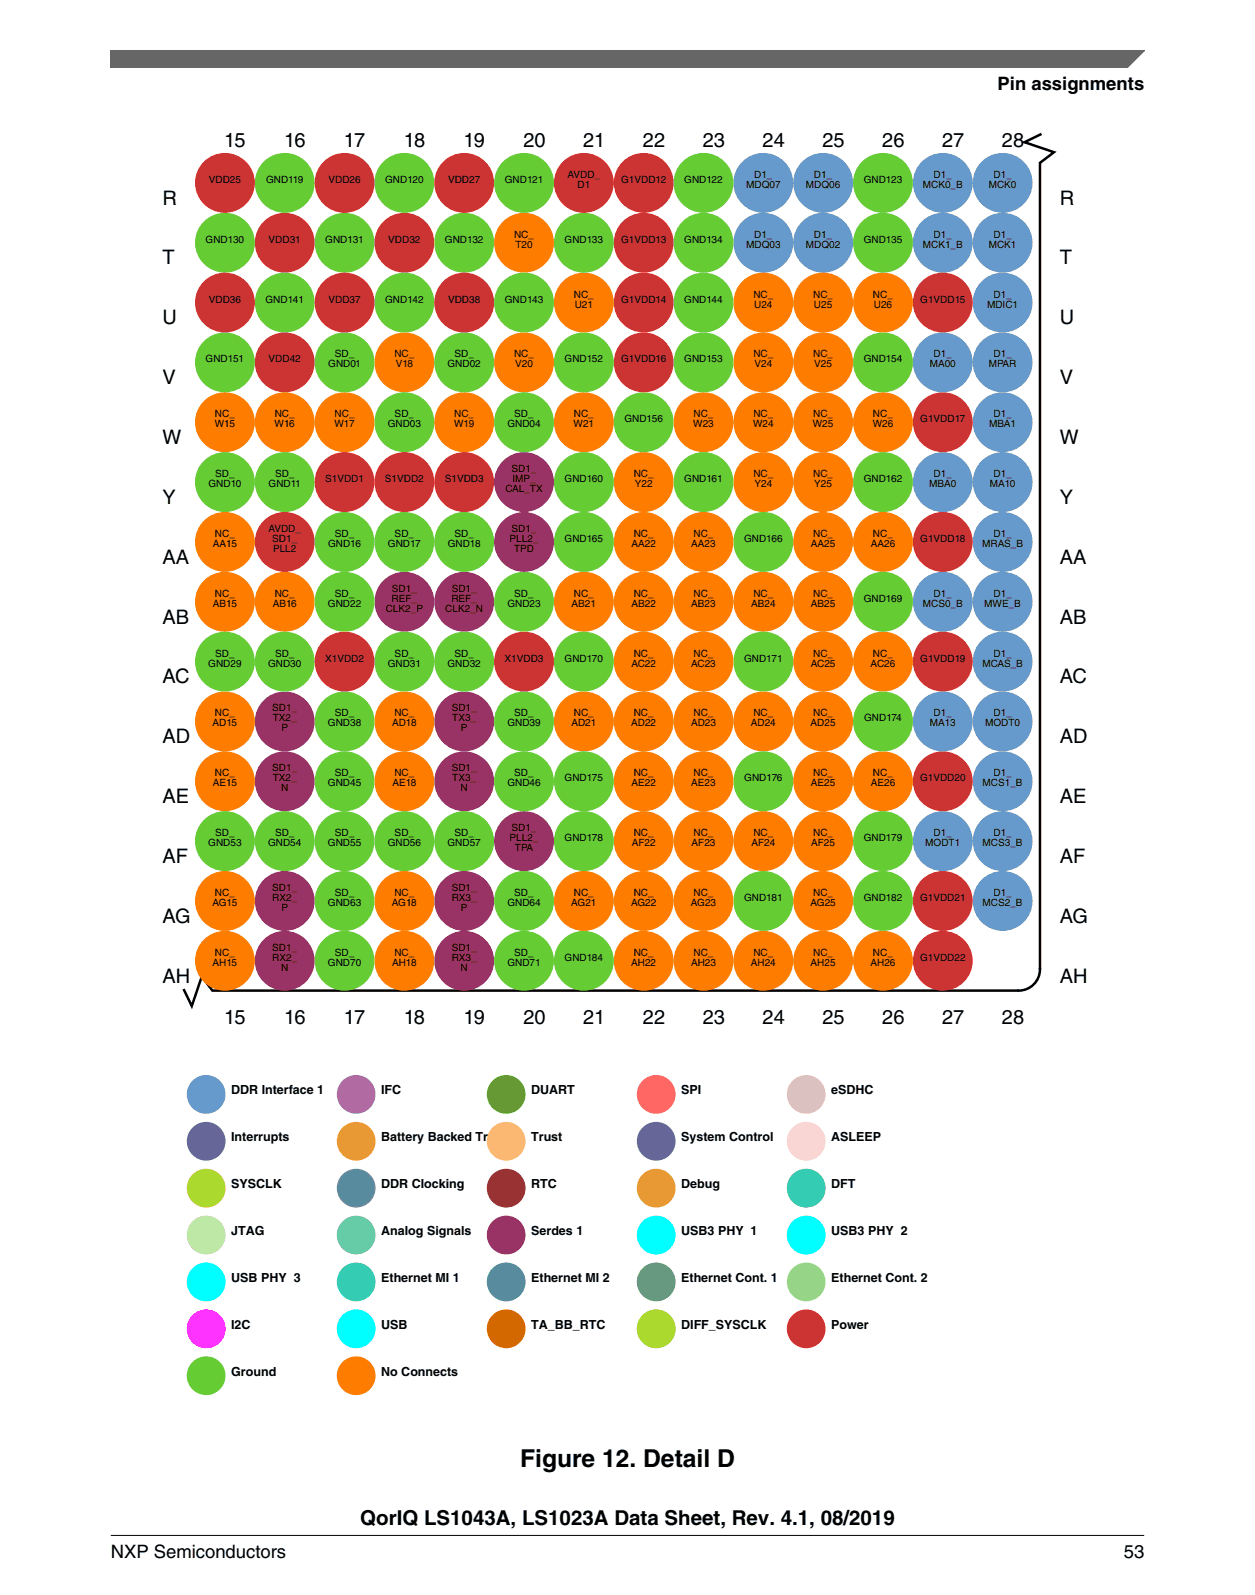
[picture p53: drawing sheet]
<svg xmlns="http://www.w3.org/2000/svg" width="216mm" height="274mm" viewBox="0 0 216 274" stroke-linecap="round" stroke-linejoin="round" font-family="sans-serif">
<defs><g id="words">
<text font-size="4.2" x="89.5" y="252.4">Figure 12. Detail D</text>
<text font-size="3.5" x="62" y="262.3">QorIQ LS1043A, LS1023A Data Sheet, Rev. 4.1, 08/2019</text>
<g font-size="3.4">
<text x="38.6" y="25.2">15</text>
<text x="48.9" y="25.2">16</text>
<text x="59.2" y="25.2">17</text>
<text x="69.4" y="25.2">18</text>
<text x="79.7" y="25.2">19</text>
<text x="90" y="25.2">20</text>
<text x="100.3" y="25.2">21</text>
<text x="110.6" y="25.2">22</text>
<text x="120.9" y="25.2">23</text>
<text x="131.2" y="25.2">24</text>
<text x="141.5" y="25.2">25</text>
<text x="151.8" y="25.2">26</text>
<text x="162.1" y="25.2">27</text>
<text x="172.4" y="25.2">28</text>
<text x="27.9" y="35.2">R</text>
<text x="182.3" y="35.2">R</text>
<text x="27.9" y="45.5">T</text>
<text x="182.3" y="45.5">T</text>
<text x="27.9" y="55.8">U</text>
<text x="182.3" y="55.8">U</text>
<text x="27.9" y="66.1">V</text>
<text x="182.3" y="66.1">V</text>
<text x="27.9" y="76.4">W</text>
<text x="182.3" y="76.4">W</text>
<text x="27.9" y="86.7">Y</text>
<text x="182.3" y="86.7">Y</text>
<text x="27.9" y="96.9">AA</text>
<text x="182.3" y="96.9">AA</text>
<text x="27.9" y="107.2">AB</text>
<text x="182.3" y="107.2">AB</text>
<text x="27.9" y="117.5">AC</text>
<text x="182.3" y="117.5">AC</text>
<text x="27.9" y="127.8">AD</text>
<text x="182.3" y="127.8">AD</text>
<text x="27.9" y="138.1">AE</text>
<text x="182.3" y="138.1">AE</text>
<text x="27.9" y="148.4">AF</text>
<text x="182.3" y="148.4">AF</text>
<text x="27.9" y="158.7">AG</text>
<text x="182.3" y="158.7">AG</text>
<text x="27.9" y="169">AH</text>
<text x="182.3" y="169">AH</text>
<text x="38.6" y="176.1">15</text>
<text x="48.9" y="176.1">16</text>
<text x="59.2" y="176.1">17</text>
<text x="69.4" y="176.1">18</text>
<text x="79.7" y="176.1">19</text>
<text x="90" y="176.1">20</text>
<text x="100.3" y="176.1">21</text>
<text x="110.6" y="176.1">22</text>
<text x="120.9" y="176.1">23</text>
<text x="131.2" y="176.1">24</text>
<text x="141.5" y="176.1">25</text>
<text x="151.8" y="176.1">26</text>
<text x="162.1" y="176.1">27</text>
<text x="172.4" y="176.1">28</text>
</g>
<g font-size="3.2">
<text x="171.6" y="15.5">Pin assignments</text>
<text x="19.1" y="268">NXP Semiconductors</text>
<text x="193.3" y="268">53</text>
</g>
<g font-size="2.2">
<text x="39.8" y="188.2">DDR Interface 1</text>
<text x="65.6" y="188.2">IFC</text>
<text x="91.4" y="188.2">DUART</text>
<text x="117.2" y="188.2">SPI</text>
<text x="143" y="188.2">eSDHC</text>
<text x="39.8" y="196.3">Interrupts</text>
<text x="65.6" y="196.3">Battery Backed Trust</text>
<text x="91.4" y="196.3">Trust</text>
<text x="117.2" y="196.3">System Control</text>
<text x="143" y="196.3">ASLEEP</text>
<text x="39.8" y="204.3">SYSCLK</text>
<text x="65.6" y="204.3">DDR Clocking</text>
<text x="91.4" y="204.3">RTC</text>
<text x="117.2" y="204.3">Debug</text>
<text x="143" y="204.3">DFT</text>
<text x="39.8" y="212.4">JTAG</text>
<text x="65.6" y="212.4">Analog Signals</text>
<text x="91.4" y="212.4">Serdes 1</text>
<text x="117.2" y="212.4">USB3 PHY 1</text>
<text x="143" y="212.4">USB3 PHY 2</text>
<text x="39.8" y="220.5">USB PHY 3</text>
<text x="65.6" y="220.5">Ethernet MI 1</text>
<text x="91.4" y="220.5">Ethernet MI 2</text>
<text x="117.2" y="220.5">Ethernet Cont. 1</text>
<text x="143" y="220.5">Ethernet Cont. 2</text>
<text x="39.8" y="228.5">I2C</text>
<text x="65.6" y="228.5">USB</text>
<text x="91.4" y="228.5">TA_BB_RTC</text>
<text x="117.2" y="228.5">DIFF_SYSCLK</text>
<text x="143" y="228.5">Power</text>
<text x="39.8" y="236.6">Ground</text>
<text x="65.6" y="236.6">No Connects</text>
</g>
<g font-size="1.7">
<text x="35.9" y="31.5">VDD25</text>
<text x="45.8" y="31.5">GND119</text>
<text x="56.5" y="31.5">VDD26</text>
<text x="66.3" y="31.5">GND120</text>
<text x="77.1" y="31.5">VDD27</text>
<text x="86.8" y="31.5">GND121</text>
<text x="97.6" y="30.6">AVDD_</text>
<text x="99.3" y="32.3">D1</text>
<text x="106.9" y="31.5">G1VDD12</text>
<text x="117.7" y="31.5">GND122</text>
<text x="128.4" y="32.3">MDQ07</text>
<text x="129.7" y="30.6">D1_</text>
<text x="138.6" y="32.3">MDQ06</text>
<text x="140" y="30.6">D1_</text>
<text x="148.6" y="31.5">GND123</text>
<text x="158.8" y="32.3">MCK0_B</text>
<text x="160.6" y="30.6">D1_</text>
<text x="170.1" y="32.3">MCK0</text>
<text x="170.9" y="30.6">D1_</text>
<text x="35.4" y="41.7">GND130</text>
<text x="46.2" y="41.7">VDD31</text>
<text x="56" y="41.7">GND131</text>
<text x="66.8" y="41.7">VDD32</text>
<text x="76.5" y="41.7">GND132</text>
<text x="88.4" y="40.9">NC_</text>
<text x="97.1" y="41.7">GND133</text>
<text x="106.9" y="41.7">G1VDD13</text>
<text x="117.7" y="41.7">GND134</text>
<text x="129.7" y="40.9">D1_</text>
<text x="140" y="40.9">D1_</text>
<text x="148.6" y="41.7">GND135</text>
<text x="160.6" y="40.9">D1_</text>
<text x="170.9" y="40.9">D1_</text>
<text x="88.7" y="42.6">T20</text>
<text x="128.4" y="42.6">MDQ03</text>
<text x="138.6" y="42.6">MDQ02</text>
<text x="158.8" y="42.6">MCK1_B</text>
<text x="170.1" y="42.6">MCK1</text>
<text x="35.9" y="52">VDD36</text>
<text x="45.7" y="52">GND141</text>
<text x="56.5" y="52">VDD37</text>
<text x="66.3" y="52">GND142</text>
<text x="77.1" y="52">VDD38</text>
<text x="86.8" y="52">GND143</text>
<text x="98.7" y="51.2">NC_</text>
<text x="98.9" y="52.9">U21</text>
<text x="106.9" y="52">G1VDD14</text>
<text x="117.7" y="52">GND144</text>
<text x="129.6" y="51.2">NC_</text>
<text x="129.7" y="52.9">U24</text>
<text x="139.9" y="51.2">NC_</text>
<text x="140" y="52.9">U25</text>
<text x="150.2" y="51.2">NC_</text>
<text x="150.3" y="52.9">U26</text>
<text x="158.3" y="52">G1VDD15</text>
<text x="169.8" y="52.9">MDIC1</text>
<text x="170.9" y="51.2">D1_</text>
<text x="35.4" y="62.3">GND151</text>
<text x="46.2" y="62.3">VDD42</text>
<text x="56.5" y="63.2">GND01</text>
<text x="57.6" y="61.5">SD_</text>
<text x="67.8" y="61.5">NC_</text>
<text x="68.1" y="63.2">V18</text>
<text x="77" y="63.2">GND02</text>
<text x="78.2" y="61.5">SD_</text>
<text x="88.4" y="61.5">NC_</text>
<text x="88.6" y="63.2">V20</text>
<text x="97.1" y="62.3">GND152</text>
<text x="106.9" y="62.3">G1VDD16</text>
<text x="117.7" y="62.3">GND153</text>
<text x="129.6" y="61.5">NC_</text>
<text x="129.8" y="63.2">V24</text>
<text x="139.9" y="61.5">NC_</text>
<text x="140.1" y="63.2">V25</text>
<text x="148.6" y="62.3">GND154</text>
<text x="159.9" y="63.2">MA00</text>
<text x="160.6" y="61.5">D1_</text>
<text x="170.1" y="63.2">MPAR</text>
<text x="170.9" y="61.5">D1_</text>
<text x="37" y="71.8">NC_</text>
<text x="47.3" y="71.8">NC_</text>
<text x="57.6" y="71.8">NC_</text>
<text x="67.9" y="71.8">SD_</text>
<text x="78.1" y="71.8">NC_</text>
<text x="88.5" y="71.8">SD_</text>
<text x="98.7" y="71.8">NC_</text>
<text x="119.3" y="71.8">NC_</text>
<text x="129.6" y="71.8">NC_</text>
<text x="139.9" y="71.8">NC_</text>
<text x="150.2" y="71.8">NC_</text>
<text x="170.9" y="71.8">D1_</text>
<text x="37" y="73.5">W15</text>
<text x="47.3" y="73.5">W16</text>
<text x="57.5" y="73.5">W17</text>
<text x="66.7" y="73.5">GND03</text>
<text x="78.1" y="73.5">W19</text>
<text x="87.3" y="73.5">GND04</text>
<text x="98.7" y="73.5">W21</text>
<text x="107.4" y="72.6">GND156</text>
<text x="119.3" y="73.5">W23</text>
<text x="129.6" y="73.5">W24</text>
<text x="139.8" y="73.5">W25</text>
<text x="150.1" y="73.5">W26</text>
<text x="158.3" y="72.6">G1VDD17</text>
<text x="170.2" y="73.5">MBA1</text>
<text x="35.9" y="83.8">GND10</text>
<text x="37" y="82.1">SD_</text>
<text x="46.2" y="83.8">GND11</text>
<text x="47.3" y="82.1">SD_</text>
<text x="55.9" y="82.9">S1VDD1</text>
<text x="66.2" y="82.9">S1VDD2</text>
<text x="76.5" y="82.9">S1VDD3</text>
<text x="88" y="81.2">SD1_</text>
<text x="88.1" y="82.9">IMP_</text>
<text x="97.1" y="82.9">GND160</text>
<text x="109" y="82.1">NC_</text>
<text x="109.2" y="83.8">Y22</text>
<text x="117.7" y="82.9">GND161</text>
<text x="129.6" y="82.1">NC_</text>
<text x="129.8" y="83.8">Y24</text>
<text x="139.9" y="82.1">NC_</text>
<text x="140.1" y="83.8">Y25</text>
<text x="148.6" y="82.9">GND162</text>
<text x="159.9" y="83.8">MBA0</text>
<text x="160.6" y="82.1">D1_</text>
<text x="170.3" y="83.8">MA10</text>
<text x="170.9" y="82.1">D1_</text>
<text x="86.9" y="84.6">CAL_TX</text>
<text x="36.6" y="94.1">AA15</text>
<text x="37" y="92.3">NC_</text>
<text x="46.2" y="91.5">AVDD_</text>
<text x="46.8" y="93.2">SD1_</text>
<text x="47" y="94.9">PLL2</text>
<text x="56.4" y="94.1">GND16</text>
<text x="57.6" y="92.3">SD_</text>
<text x="66.7" y="94.1">GND17</text>
<text x="67.9" y="92.3">SD_</text>
<text x="77" y="94.1">GND18</text>
<text x="78.2" y="92.3">SD_</text>
<text x="87.7" y="93.2">PLL2_</text>
<text x="88" y="91.5">SD1_</text>
<text x="88.4" y="94.9">TPD</text>
<text x="97.1" y="93.2">GND165</text>
<text x="108.6" y="94.1">AA22</text>
<text x="109" y="92.3">NC_</text>
<text x="118.9" y="94.1">AA23</text>
<text x="119.3" y="92.3">NC_</text>
<text x="128" y="93.2">GND166</text>
<text x="139.5" y="94.1">AA25</text>
<text x="139.9" y="92.3">NC_</text>
<text x="149.8" y="94.1">AA26</text>
<text x="150.2" y="92.3">NC_</text>
<text x="158.3" y="93.2">G1VDD18</text>
<text x="169" y="94.1">MRAS_B</text>
<text x="170.9" y="92.3">D1_</text>
<text x="67.4" y="101.8">SD1_</text>
<text x="77.7" y="101.8">SD1_</text>
<text x="36.6" y="104.4">AB15</text>
<text x="37" y="102.6">NC_</text>
<text x="46.9" y="104.4">AB16</text>
<text x="47.3" y="102.6">NC_</text>
<text x="56.4" y="104.4">GND22</text>
<text x="57.6" y="102.6">SD_</text>
<text x="66.4" y="105.2">CLK2_P</text>
<text x="67.4" y="103.5">REF_</text>
<text x="76.6" y="105.2">CLK2_N</text>
<text x="77.7" y="103.5">REF_</text>
<text x="87.3" y="104.4">GND23</text>
<text x="88.5" y="102.6">SD_</text>
<text x="98.3" y="104.4">AB21</text>
<text x="98.7" y="102.6">NC_</text>
<text x="108.6" y="104.4">AB22</text>
<text x="109" y="102.6">NC_</text>
<text x="118.9" y="104.4">AB23</text>
<text x="119.3" y="102.6">NC_</text>
<text x="129.2" y="104.4">AB24</text>
<text x="129.6" y="102.6">NC_</text>
<text x="139.5" y="104.4">AB25</text>
<text x="139.9" y="102.6">NC_</text>
<text x="148.6" y="103.5">GND169</text>
<text x="158.8" y="104.4">MCS0_B</text>
<text x="160.6" y="102.6">D1_</text>
<text x="169.3" y="104.4">MWE_B</text>
<text x="170.9" y="102.6">D1_</text>
<text x="37" y="112.9">SD_</text>
<text x="47.3" y="112.9">SD_</text>
<text x="55.9" y="113.8">X1VDD2</text>
<text x="67.9" y="112.9">SD_</text>
<text x="78.2" y="112.9">SD_</text>
<text x="86.8" y="113.8">X1VDD3</text>
<text x="97.1" y="113.8">GND170</text>
<text x="109" y="112.9">NC_</text>
<text x="119.3" y="112.9">NC_</text>
<text x="128" y="113.8">GND171</text>
<text x="139.9" y="112.9">NC_</text>
<text x="150.2" y="112.9">NC_</text>
<text x="158.3" y="113.8">G1VDD19</text>
<text x="170.9" y="112.9">D1_</text>
<text x="35.8" y="114.6">GND29</text>
<text x="46.1" y="114.6">GND30</text>
<text x="66.7" y="114.6">GND31</text>
<text x="77" y="114.6">GND32</text>
<text x="108.6" y="114.6">AC22</text>
<text x="118.9" y="114.6">AC23</text>
<text x="139.5" y="114.6">AC25</text>
<text x="149.8" y="114.6">AC26</text>
<text x="169" y="114.6">MCAS_B</text>
<text x="36.6" y="124.9">AD15</text>
<text x="37" y="123.2">NC_</text>
<text x="46.8" y="122.4">SD1_</text>
<text x="46.9" y="124.1">TX2_</text>
<text x="48.4" y="125.8">P</text>
<text x="56.4" y="124.9">GND38</text>
<text x="57.6" y="123.2">SD_</text>
<text x="67.5" y="124.9">AD18</text>
<text x="67.8" y="123.2">NC_</text>
<text x="77.7" y="122.4">SD1_</text>
<text x="77.8" y="124.1">TX3_</text>
<text x="79.3" y="125.8">P</text>
<text x="87.3" y="124.9">GND39</text>
<text x="88.5" y="123.2">SD_</text>
<text x="98.3" y="124.9">AD21</text>
<text x="98.7" y="123.2">NC_</text>
<text x="108.6" y="124.9">AD22</text>
<text x="109" y="123.2">NC_</text>
<text x="118.9" y="124.9">AD23</text>
<text x="119.3" y="123.2">NC_</text>
<text x="129.2" y="124.9">AD24</text>
<text x="129.6" y="123.2">NC_</text>
<text x="139.5" y="124.9">AD25</text>
<text x="139.9" y="123.2">NC_</text>
<text x="148.7" y="124.1">GND174</text>
<text x="160" y="124.9">MA13</text>
<text x="160.6" y="123.2">D1_</text>
<text x="169.5" y="124.9">MODT0</text>
<text x="170.9" y="123.2">D1_</text>
<text x="36.6" y="135.2">AE15</text>
<text x="37" y="133.5">NC_</text>
<text x="46.8" y="132.7">SD1_</text>
<text x="46.9" y="134.4">TX2_</text>
<text x="48.4" y="136.1">N</text>
<text x="56.4" y="135.2">GND45</text>
<text x="57.6" y="133.5">SD_</text>
<text x="67.5" y="135.2">AE18</text>
<text x="67.8" y="133.5">NC_</text>
<text x="77.7" y="132.7">SD1_</text>
<text x="77.8" y="134.4">TX3_</text>
<text x="79.2" y="136.1">N</text>
<text x="87.3" y="135.2">GND46</text>
<text x="88.5" y="133.5">SD_</text>
<text x="97.1" y="134.4">GND175</text>
<text x="108.6" y="135.2">AE22</text>
<text x="109" y="133.5">NC_</text>
<text x="118.9" y="135.2">AE23</text>
<text x="119.3" y="133.5">NC_</text>
<text x="128" y="134.4">GND176</text>
<text x="139.5" y="135.2">AE25</text>
<text x="139.9" y="133.5">NC_</text>
<text x="149.8" y="135.2">AE26</text>
<text x="150.2" y="133.5">NC_</text>
<text x="158.3" y="134.4">G1VDD20</text>
<text x="169" y="135.2">MCS1_B</text>
<text x="170.9" y="133.5">D1_</text>
<text x="37" y="143.8">SD_</text>
<text x="47.3" y="143.8">SD_</text>
<text x="57.6" y="143.8">SD_</text>
<text x="67.9" y="143.8">SD_</text>
<text x="78.2" y="143.8">SD_</text>
<text x="88" y="142.9">SD1_</text>
<text x="109" y="143.8">NC_</text>
<text x="119.3" y="143.8">NC_</text>
<text x="129.6" y="143.8">NC_</text>
<text x="139.9" y="143.8">NC_</text>
<text x="160.6" y="143.8">D1_</text>
<text x="170.9" y="143.8">D1_</text>
<text x="35.8" y="145.5">GND53</text>
<text x="46.1" y="145.5">GND54</text>
<text x="56.4" y="145.5">GND55</text>
<text x="66.7" y="145.5">GND56</text>
<text x="77" y="145.5">GND57</text>
<text x="87.7" y="144.7">PLL2_</text>
<text x="88.6" y="146.4">TPA</text>
<text x="97.1" y="144.7">GND178</text>
<text x="108.7" y="145.5">AF22</text>
<text x="119" y="145.5">AF23</text>
<text x="129.3" y="145.5">AF24</text>
<text x="139.6" y="145.5">AF25</text>
<text x="148.6" y="144.7">GND179</text>
<text x="159.2" y="145.5">MODT1</text>
<text x="169" y="145.5">MCS3_B</text>
<text x="36.6" y="155.8">AG15</text>
<text x="37" y="154.1">NC_</text>
<text x="46.8" y="153.2">SD1_</text>
<text x="46.8" y="155">RX2_</text>
<text x="56.4" y="155.8">GND63</text>
<text x="57.6" y="154.1">SD_</text>
<text x="67.4" y="155.8">AG18</text>
<text x="67.8" y="154.1">NC_</text>
<text x="77.7" y="153.2">SD1_</text>
<text x="77.7" y="155">RX3_</text>
<text x="87.3" y="155.8">GND64</text>
<text x="88.5" y="154.1">SD_</text>
<text x="98.3" y="155.8">AG21</text>
<text x="98.7" y="154.1">NC_</text>
<text x="108.6" y="155.8">AG22</text>
<text x="109" y="154.1">NC_</text>
<text x="118.9" y="155.8">AG23</text>
<text x="119.3" y="154.1">NC_</text>
<text x="128" y="155">GND181</text>
<text x="139.4" y="155.8">AG25</text>
<text x="139.9" y="154.1">NC_</text>
<text x="148.6" y="155">GND182</text>
<text x="158.3" y="155">G1VDD21</text>
<text x="169" y="155.8">MCS2_B</text>
<text x="170.9" y="154.1">D1_</text>
<text x="48.4" y="156.7">P</text>
<text x="79.3" y="156.7">P</text>
<text x="36.6" y="166.1">AH15</text>
<text x="37" y="164.4">NC_</text>
<text x="46.8" y="163.5">SD1_</text>
<text x="46.8" y="165.2">RX2_</text>
<text x="48.4" y="167">N</text>
<text x="56.4" y="166.1">GND70</text>
<text x="57.6" y="164.4">SD_</text>
<text x="67.5" y="166.1">AH18</text>
<text x="67.8" y="164.4">NC_</text>
<text x="77.7" y="163.5">SD1_</text>
<text x="77.7" y="165.2">RX3_</text>
<text x="79.2" y="167">N</text>
<text x="87.3" y="166.1">GND71</text>
<text x="88.5" y="164.4">SD_</text>
<text x="97.1" y="165.2">GND184</text>
<text x="108.6" y="166.1">AH22</text>
<text x="109" y="164.4">NC_</text>
<text x="118.9" y="166.1">AH23</text>
<text x="119.3" y="164.4">NC_</text>
<text x="129.2" y="166.1">AH24</text>
<text x="129.6" y="164.4">NC_</text>
<text x="139.5" y="166.1">AH25</text>
<text x="139.9" y="164.4">NC_</text>
<text x="149.8" y="166.1">AH26</text>
<text x="150.2" y="164.4">NC_</text>
<text x="158.3" y="165.2">G1VDD22</text>
</g>
</g></defs>
<path d="M179.2 23l-2.9 1.5 5 1.7-2.4 1.8v138.7a3.7 3.7 0 0 1-3.6 3.7h-138.8l-1.8-2.4-1.7 5-1.4-2.9" fill="none" stroke="#000" stroke-width=".43"/>
<circle cx="141.6" cy="41.7" r="5" fill="#69c"/>
<circle cx="141.6" cy="41.7" r="5" fill="none" stroke="#69c" stroke-width=".22"/>
<circle cx="131.3" cy="41.7" r="5" fill="#69c"/>
<circle cx="131.3" cy="41.7" r="5" fill="none" stroke="#69c" stroke-width=".22"/>
<circle cx="141.6" cy="31.5" r="5" fill="#69c"/>
<circle cx="141.6" cy="31.5" r="5" fill="none" stroke="#69c" stroke-width=".22"/>
<circle cx="131.3" cy="31.5" r="5" fill="#69c"/>
<circle cx="131.3" cy="31.5" r="5" fill="none" stroke="#69c" stroke-width=".22"/>
<circle cx="172.5" cy="62.3" r="5" fill="#69c"/>
<circle cx="172.5" cy="62.3" r="5" fill="none" stroke="#69c" stroke-width=".22"/>
<circle cx="162.2" cy="82.9" r="5" fill="#69c"/>
<circle cx="162.2" cy="82.9" r="5" fill="none" stroke="#69c" stroke-width=".22"/>
<circle cx="172.5" cy="72.6" r="5" fill="#69c"/>
<circle cx="172.5" cy="72.6" r="5" fill="none" stroke="#69c" stroke-width=".22"/>
<circle cx="162.2" cy="62.3" r="5" fill="#69c"/>
<circle cx="162.2" cy="62.3" r="5" fill="none" stroke="#69c" stroke-width=".22"/>
<circle cx="172.5" cy="82.9" r="5" fill="#69c"/>
<circle cx="172.5" cy="82.9" r="5" fill="none" stroke="#69c" stroke-width=".22"/>
<circle cx="162.2" cy="124.1" r="5" fill="#69c"/>
<circle cx="162.2" cy="124.1" r="5" fill="none" stroke="#69c" stroke-width=".22"/>
<circle cx="172.5" cy="103.5" r="5" fill="#69c"/>
<circle cx="172.5" cy="103.5" r="5" fill="none" stroke="#69c" stroke-width=".22"/>
<circle cx="172.5" cy="93.2" r="5" fill="#69c"/>
<circle cx="172.5" cy="93.2" r="5" fill="none" stroke="#69c" stroke-width=".22"/>
<circle cx="172.5" cy="113.8" r="5" fill="#69c"/>
<circle cx="172.5" cy="113.8" r="5" fill="none" stroke="#69c" stroke-width=".22"/>
<circle cx="162.2" cy="103.5" r="5" fill="#69c"/>
<circle cx="162.2" cy="103.5" r="5" fill="none" stroke="#69c" stroke-width=".22"/>
<circle cx="172.5" cy="134.4" r="5" fill="#69c"/>
<circle cx="172.5" cy="134.4" r="5" fill="none" stroke="#69c" stroke-width=".22"/>
<circle cx="172.5" cy="155" r="5" fill="#69c"/>
<circle cx="172.5" cy="155" r="5" fill="none" stroke="#69c" stroke-width=".22"/>
<circle cx="172.5" cy="144.7" r="5" fill="#69c"/>
<circle cx="172.5" cy="144.7" r="5" fill="none" stroke="#69c" stroke-width=".22"/>
<circle cx="172.5" cy="31.5" r="5" fill="#69c"/>
<circle cx="172.5" cy="31.5" r="5" fill="none" stroke="#69c" stroke-width=".22"/>
<circle cx="172.5" cy="41.7" r="5" fill="#69c"/>
<circle cx="172.5" cy="41.7" r="5" fill="none" stroke="#69c" stroke-width=".22"/>
<circle cx="162.2" cy="31.5" r="5" fill="#69c"/>
<circle cx="162.2" cy="31.5" r="5" fill="none" stroke="#69c" stroke-width=".22"/>
<circle cx="162.2" cy="41.7" r="5" fill="#69c"/>
<circle cx="162.2" cy="41.7" r="5" fill="none" stroke="#69c" stroke-width=".22"/>
<circle cx="172.5" cy="124.1" r="5" fill="#69c"/>
<circle cx="172.5" cy="124.1" r="5" fill="none" stroke="#69c" stroke-width=".22"/>
<circle cx="162.2" cy="144.7" r="5" fill="#69c"/>
<circle cx="162.2" cy="144.7" r="5" fill="none" stroke="#69c" stroke-width=".22"/>
<circle cx="172.5" cy="52" r="5" fill="#69c"/>
<circle cx="172.5" cy="52" r="5" fill="none" stroke="#69c" stroke-width=".22"/>
<circle cx="79.9" cy="124.1" r="5" fill="#936"/>
<circle cx="79.9" cy="124.1" r="5" fill="none" stroke="#936" stroke-width=".22"/>
<circle cx="49" cy="124.1" r="5" fill="#936"/>
<circle cx="49" cy="124.1" r="5" fill="none" stroke="#936" stroke-width=".22"/>
<circle cx="79.9" cy="134.4" r="5" fill="#936"/>
<circle cx="79.9" cy="134.4" r="5" fill="none" stroke="#936" stroke-width=".22"/>
<circle cx="49" cy="134.4" r="5" fill="#936"/>
<circle cx="49" cy="134.4" r="5" fill="none" stroke="#936" stroke-width=".22"/>
<circle cx="79.9" cy="155" r="5" fill="#936"/>
<circle cx="79.9" cy="155" r="5" fill="none" stroke="#936" stroke-width=".22"/>
<circle cx="49" cy="155" r="5" fill="#936"/>
<circle cx="49" cy="155" r="5" fill="none" stroke="#936" stroke-width=".22"/>
<circle cx="79.9" cy="165.2" r="5" fill="#936"/>
<circle cx="79.9" cy="165.2" r="5" fill="none" stroke="#936" stroke-width=".22"/>
<circle cx="49" cy="165.2" r="5" fill="#936"/>
<circle cx="49" cy="165.2" r="5" fill="none" stroke="#936" stroke-width=".22"/>
<circle cx="69.6" cy="103.5" r="5" fill="#936"/>
<circle cx="69.6" cy="103.5" r="5" fill="none" stroke="#936" stroke-width=".22"/>
<circle cx="79.9" cy="103.5" r="5" fill="#936"/>
<circle cx="79.9" cy="103.5" r="5" fill="none" stroke="#936" stroke-width=".22"/>
<circle cx="90.2" cy="82.9" r="5" fill="#936"/>
<circle cx="90.2" cy="82.9" r="5" fill="none" stroke="#936" stroke-width=".22"/>
<circle cx="90.2" cy="144.7" r="5" fill="#936"/>
<circle cx="90.2" cy="144.7" r="5" fill="none" stroke="#936" stroke-width=".22"/>
<circle cx="90.2" cy="93.2" r="5" fill="#936"/>
<circle cx="90.2" cy="93.2" r="5" fill="none" stroke="#936" stroke-width=".22"/>
<circle cx="38.7" cy="93.2" r="5" fill="#fe7d00"/>
<circle cx="38.7" cy="93.2" r="5" fill="none" stroke="#fe7d00" stroke-width=".22"/>
<circle cx="110.7" cy="93.2" r="5" fill="#fe7d00"/>
<circle cx="110.7" cy="93.2" r="5" fill="none" stroke="#fe7d00" stroke-width=".22"/>
<circle cx="121" cy="93.2" r="5" fill="#fe7d00"/>
<circle cx="121" cy="93.2" r="5" fill="none" stroke="#fe7d00" stroke-width=".22"/>
<circle cx="141.6" cy="93.2" r="5" fill="#fe7d00"/>
<circle cx="141.6" cy="93.2" r="5" fill="none" stroke="#fe7d00" stroke-width=".22"/>
<circle cx="151.9" cy="93.2" r="5" fill="#fe7d00"/>
<circle cx="151.9" cy="93.2" r="5" fill="none" stroke="#fe7d00" stroke-width=".22"/>
<circle cx="38.7" cy="103.5" r="5" fill="#fe7d00"/>
<circle cx="38.7" cy="103.5" r="5" fill="none" stroke="#fe7d00" stroke-width=".22"/>
<circle cx="49" cy="103.5" r="5" fill="#fe7d00"/>
<circle cx="49" cy="103.5" r="5" fill="none" stroke="#fe7d00" stroke-width=".22"/>
<circle cx="100.4" cy="103.5" r="5" fill="#fe7d00"/>
<circle cx="100.4" cy="103.5" r="5" fill="none" stroke="#fe7d00" stroke-width=".22"/>
<circle cx="110.7" cy="103.5" r="5" fill="#fe7d00"/>
<circle cx="110.7" cy="103.5" r="5" fill="none" stroke="#fe7d00" stroke-width=".22"/>
<circle cx="121" cy="103.5" r="5" fill="#fe7d00"/>
<circle cx="121" cy="103.5" r="5" fill="none" stroke="#fe7d00" stroke-width=".22"/>
<circle cx="131.3" cy="103.5" r="5" fill="#fe7d00"/>
<circle cx="131.3" cy="103.5" r="5" fill="none" stroke="#fe7d00" stroke-width=".22"/>
<circle cx="141.6" cy="103.5" r="5" fill="#fe7d00"/>
<circle cx="141.6" cy="103.5" r="5" fill="none" stroke="#fe7d00" stroke-width=".22"/>
<circle cx="110.7" cy="113.8" r="5" fill="#fe7d00"/>
<circle cx="110.7" cy="113.8" r="5" fill="none" stroke="#fe7d00" stroke-width=".22"/>
<circle cx="121" cy="113.8" r="5" fill="#fe7d00"/>
<circle cx="121" cy="113.8" r="5" fill="none" stroke="#fe7d00" stroke-width=".22"/>
<circle cx="141.6" cy="113.8" r="5" fill="#fe7d00"/>
<circle cx="141.6" cy="113.8" r="5" fill="none" stroke="#fe7d00" stroke-width=".22"/>
<circle cx="151.9" cy="113.8" r="5" fill="#fe7d00"/>
<circle cx="151.9" cy="113.8" r="5" fill="none" stroke="#fe7d00" stroke-width=".22"/>
<circle cx="38.7" cy="124.1" r="5" fill="#fe7d00"/>
<circle cx="38.7" cy="124.1" r="5" fill="none" stroke="#fe7d00" stroke-width=".22"/>
<circle cx="69.6" cy="124.1" r="5" fill="#fe7d00"/>
<circle cx="69.6" cy="124.1" r="5" fill="none" stroke="#fe7d00" stroke-width=".22"/>
<circle cx="100.4" cy="124.1" r="5" fill="#fe7d00"/>
<circle cx="100.4" cy="124.1" r="5" fill="none" stroke="#fe7d00" stroke-width=".22"/>
<circle cx="110.7" cy="124.1" r="5" fill="#fe7d00"/>
<circle cx="110.7" cy="124.1" r="5" fill="none" stroke="#fe7d00" stroke-width=".22"/>
<circle cx="121" cy="124.1" r="5" fill="#fe7d00"/>
<circle cx="121" cy="124.1" r="5" fill="none" stroke="#fe7d00" stroke-width=".22"/>
<circle cx="131.3" cy="124.1" r="5" fill="#fe7d00"/>
<circle cx="131.3" cy="124.1" r="5" fill="none" stroke="#fe7d00" stroke-width=".22"/>
<circle cx="141.6" cy="124.1" r="5" fill="#fe7d00"/>
<circle cx="141.6" cy="124.1" r="5" fill="none" stroke="#fe7d00" stroke-width=".22"/>
<circle cx="38.7" cy="134.4" r="5" fill="#fe7d00"/>
<circle cx="38.7" cy="134.4" r="5" fill="none" stroke="#fe7d00" stroke-width=".22"/>
<circle cx="69.6" cy="134.4" r="5" fill="#fe7d00"/>
<circle cx="69.6" cy="134.4" r="5" fill="none" stroke="#fe7d00" stroke-width=".22"/>
<circle cx="110.7" cy="134.4" r="5" fill="#fe7d00"/>
<circle cx="110.7" cy="134.4" r="5" fill="none" stroke="#fe7d00" stroke-width=".22"/>
<circle cx="121" cy="134.4" r="5" fill="#fe7d00"/>
<circle cx="121" cy="134.4" r="5" fill="none" stroke="#fe7d00" stroke-width=".22"/>
<circle cx="141.6" cy="134.4" r="5" fill="#fe7d00"/>
<circle cx="141.6" cy="134.4" r="5" fill="none" stroke="#fe7d00" stroke-width=".22"/>
<circle cx="151.9" cy="134.4" r="5" fill="#fe7d00"/>
<circle cx="151.9" cy="134.4" r="5" fill="none" stroke="#fe7d00" stroke-width=".22"/>
<circle cx="110.7" cy="144.7" r="5" fill="#fe7d00"/>
<circle cx="110.7" cy="144.7" r="5" fill="none" stroke="#fe7d00" stroke-width=".22"/>
<circle cx="121" cy="144.7" r="5" fill="#fe7d00"/>
<circle cx="121" cy="144.7" r="5" fill="none" stroke="#fe7d00" stroke-width=".22"/>
<circle cx="131.3" cy="144.7" r="5" fill="#fe7d00"/>
<circle cx="131.3" cy="144.7" r="5" fill="none" stroke="#fe7d00" stroke-width=".22"/>
<circle cx="141.6" cy="144.7" r="5" fill="#fe7d00"/>
<circle cx="141.6" cy="144.7" r="5" fill="none" stroke="#fe7d00" stroke-width=".22"/>
<circle cx="38.7" cy="155" r="5" fill="#fe7d00"/>
<circle cx="38.7" cy="155" r="5" fill="none" stroke="#fe7d00" stroke-width=".22"/>
<circle cx="69.6" cy="155" r="5" fill="#fe7d00"/>
<circle cx="69.6" cy="155" r="5" fill="none" stroke="#fe7d00" stroke-width=".22"/>
<circle cx="100.4" cy="155" r="5" fill="#fe7d00"/>
<circle cx="100.4" cy="155" r="5" fill="none" stroke="#fe7d00" stroke-width=".22"/>
<circle cx="110.7" cy="155" r="5" fill="#fe7d00"/>
<circle cx="110.7" cy="155" r="5" fill="none" stroke="#fe7d00" stroke-width=".22"/>
<circle cx="121" cy="155" r="5" fill="#fe7d00"/>
<circle cx="121" cy="155" r="5" fill="none" stroke="#fe7d00" stroke-width=".22"/>
<circle cx="141.6" cy="155" r="5" fill="#fe7d00"/>
<circle cx="141.6" cy="155" r="5" fill="none" stroke="#fe7d00" stroke-width=".22"/>
<circle cx="38.7" cy="165.2" r="5" fill="#fe7d00"/>
<circle cx="38.7" cy="165.2" r="5" fill="none" stroke="#fe7d00" stroke-width=".22"/>
<circle cx="69.6" cy="165.2" r="5" fill="#fe7d00"/>
<circle cx="69.6" cy="165.2" r="5" fill="none" stroke="#fe7d00" stroke-width=".22"/>
<circle cx="110.7" cy="165.2" r="5" fill="#fe7d00"/>
<circle cx="110.7" cy="165.2" r="5" fill="none" stroke="#fe7d00" stroke-width=".22"/>
<circle cx="121" cy="165.2" r="5" fill="#fe7d00"/>
<circle cx="121" cy="165.2" r="5" fill="none" stroke="#fe7d00" stroke-width=".22"/>
<circle cx="131.3" cy="165.2" r="5" fill="#fe7d00"/>
<circle cx="131.3" cy="165.2" r="5" fill="none" stroke="#fe7d00" stroke-width=".22"/>
<circle cx="141.6" cy="165.2" r="5" fill="#fe7d00"/>
<circle cx="141.6" cy="165.2" r="5" fill="none" stroke="#fe7d00" stroke-width=".22"/>
<circle cx="151.9" cy="165.2" r="5" fill="#fe7d00"/>
<circle cx="151.9" cy="165.2" r="5" fill="none" stroke="#fe7d00" stroke-width=".22"/>
<circle cx="90.2" cy="41.7" r="5" fill="#fe7d00"/>
<circle cx="90.2" cy="41.7" r="5" fill="none" stroke="#fe7d00" stroke-width=".22"/>
<circle cx="100.4" cy="52" r="5" fill="#fe7d00"/>
<circle cx="100.4" cy="52" r="5" fill="none" stroke="#fe7d00" stroke-width=".22"/>
<circle cx="131.3" cy="52" r="5" fill="#fe7d00"/>
<circle cx="131.3" cy="52" r="5" fill="none" stroke="#fe7d00" stroke-width=".22"/>
<circle cx="141.6" cy="52" r="5" fill="#fe7d00"/>
<circle cx="141.6" cy="52" r="5" fill="none" stroke="#fe7d00" stroke-width=".22"/>
<circle cx="151.9" cy="52" r="5" fill="#fe7d00"/>
<circle cx="151.9" cy="52" r="5" fill="none" stroke="#fe7d00" stroke-width=".22"/>
<circle cx="69.6" cy="62.3" r="5" fill="#fe7d00"/>
<circle cx="69.6" cy="62.3" r="5" fill="none" stroke="#fe7d00" stroke-width=".22"/>
<circle cx="90.2" cy="62.3" r="5" fill="#fe7d00"/>
<circle cx="90.2" cy="62.3" r="5" fill="none" stroke="#fe7d00" stroke-width=".22"/>
<circle cx="131.3" cy="62.3" r="5" fill="#fe7d00"/>
<circle cx="131.3" cy="62.3" r="5" fill="none" stroke="#fe7d00" stroke-width=".22"/>
<circle cx="141.6" cy="62.3" r="5" fill="#fe7d00"/>
<circle cx="141.6" cy="62.3" r="5" fill="none" stroke="#fe7d00" stroke-width=".22"/>
<circle cx="38.7" cy="72.6" r="5" fill="#fe7d00"/>
<circle cx="38.7" cy="72.6" r="5" fill="none" stroke="#fe7d00" stroke-width=".22"/>
<circle cx="49" cy="72.6" r="5" fill="#fe7d00"/>
<circle cx="49" cy="72.6" r="5" fill="none" stroke="#fe7d00" stroke-width=".22"/>
<circle cx="59.3" cy="72.6" r="5" fill="#fe7d00"/>
<circle cx="59.3" cy="72.6" r="5" fill="none" stroke="#fe7d00" stroke-width=".22"/>
<circle cx="79.9" cy="72.6" r="5" fill="#fe7d00"/>
<circle cx="79.9" cy="72.6" r="5" fill="none" stroke="#fe7d00" stroke-width=".22"/>
<circle cx="100.4" cy="72.6" r="5" fill="#fe7d00"/>
<circle cx="100.4" cy="72.6" r="5" fill="none" stroke="#fe7d00" stroke-width=".22"/>
<circle cx="121" cy="72.6" r="5" fill="#fe7d00"/>
<circle cx="121" cy="72.6" r="5" fill="none" stroke="#fe7d00" stroke-width=".22"/>
<circle cx="131.3" cy="72.6" r="5" fill="#fe7d00"/>
<circle cx="131.3" cy="72.6" r="5" fill="none" stroke="#fe7d00" stroke-width=".22"/>
<circle cx="141.6" cy="72.6" r="5" fill="#fe7d00"/>
<circle cx="141.6" cy="72.6" r="5" fill="none" stroke="#fe7d00" stroke-width=".22"/>
<circle cx="151.9" cy="72.6" r="5" fill="#fe7d00"/>
<circle cx="151.9" cy="72.6" r="5" fill="none" stroke="#fe7d00" stroke-width=".22"/>
<circle cx="110.7" cy="82.9" r="5" fill="#fe7d00"/>
<circle cx="110.7" cy="82.9" r="5" fill="none" stroke="#fe7d00" stroke-width=".22"/>
<circle cx="131.3" cy="82.9" r="5" fill="#fe7d00"/>
<circle cx="131.3" cy="82.9" r="5" fill="none" stroke="#fe7d00" stroke-width=".22"/>
<circle cx="141.6" cy="82.9" r="5" fill="#fe7d00"/>
<circle cx="141.6" cy="82.9" r="5" fill="none" stroke="#fe7d00" stroke-width=".22"/>
<circle cx="35.5" cy="188.2" r="3.2" fill="#69c"/>
<circle cx="35.5" cy="188.2" r="3.2" fill="none" stroke="#69c" stroke-width=".22"/>
<circle cx="61.3" cy="188.2" r="3.2" fill="#96c"/>
<circle cx="61.3" cy="188.2" r="3.2" fill="none" stroke="#96c" stroke-width=".22"/>
<circle cx="87.1" cy="188.2" r="3.2" fill="#693"/>
<circle cx="87.1" cy="188.2" r="3.2" fill="none" stroke="#693" stroke-width=".22"/>
<circle cx="112.9" cy="188.2" r="3.2" fill="#f66"/>
<circle cx="112.9" cy="188.2" r="3.2" fill="none" stroke="#f66" stroke-width=".22"/>
<circle cx="138.7" cy="188.2" r="3.2" fill="#f9c"/>
<circle cx="138.7" cy="188.2" r="3.2" fill="none" stroke="#f9c" stroke-width=".22"/>
<circle cx="35.5" cy="196.3" r="3.2" fill="#669"/>
<circle cx="35.5" cy="196.3" r="3.2" fill="none" stroke="#669" stroke-width=".22"/>
<circle cx="61.3" cy="196.3" r="3.2" fill="#f93"/>
<circle cx="61.3" cy="196.3" r="3.2" fill="none" stroke="#f93" stroke-width=".22"/>
<circle cx="87.1" cy="196.3" r="3.2" fill="#fc6"/>
<circle cx="87.1" cy="196.3" r="3.2" fill="none" stroke="#fc6" stroke-width=".22"/>
<circle cx="112.9" cy="196.3" r="3.2" fill="#669"/>
<circle cx="112.9" cy="196.3" r="3.2" fill="none" stroke="#669" stroke-width=".22"/>
<circle cx="138.7" cy="196.3" r="3.2" fill="#fcc"/>
<circle cx="138.7" cy="196.3" r="3.2" fill="none" stroke="#fcc" stroke-width=".22"/>
<circle cx="35.5" cy="204.3" r="3.2" fill="#cc3"/>
<circle cx="35.5" cy="204.3" r="3.2" fill="none" stroke="#cc3" stroke-width=".22"/>
<circle cx="61.3" cy="204.3" r="3.2" fill="#699"/>
<circle cx="61.3" cy="204.3" r="3.2" fill="none" stroke="#699" stroke-width=".22"/>
<circle cx="87.1" cy="204.3" r="3.2" fill="#933"/>
<circle cx="87.1" cy="204.3" r="3.2" fill="none" stroke="#933" stroke-width=".22"/>
<circle cx="112.9" cy="204.3" r="3.2" fill="#c93"/>
<circle cx="112.9" cy="204.3" r="3.2" fill="none" stroke="#c93" stroke-width=".22"/>
<circle cx="138.7" cy="204.3" r="3.2" fill="#3c9"/>
<circle cx="138.7" cy="204.3" r="3.2" fill="none" stroke="#3c9" stroke-width=".22"/>
<circle cx="35.5" cy="212.4" r="3.2" fill="#cc9"/>
<circle cx="35.5" cy="212.4" r="3.2" fill="none" stroke="#cc9" stroke-width=".22"/>
<circle cx="61.3" cy="212.4" r="3.2" fill="#6cc"/>
<circle cx="61.3" cy="212.4" r="3.2" fill="none" stroke="#6cc" stroke-width=".22"/>
<circle cx="87.1" cy="212.4" r="3.2" fill="#936"/>
<circle cx="87.1" cy="212.4" r="3.2" fill="none" stroke="#936" stroke-width=".22"/>
<circle cx="112.9" cy="212.4" r="3.2" fill="#0ff"/>
<circle cx="112.9" cy="212.4" r="3.2" fill="none" stroke="#0ff" stroke-width=".22"/>
<circle cx="138.7" cy="212.4" r="3.2" fill="#0ff"/>
<circle cx="138.7" cy="212.4" r="3.2" fill="none" stroke="#0ff" stroke-width=".22"/>
<circle cx="35.5" cy="220.5" r="3.2" fill="#0ff"/>
<circle cx="35.5" cy="220.5" r="3.2" fill="none" stroke="#0ff" stroke-width=".22"/>
<circle cx="61.3" cy="220.5" r="3.2" fill="#3cc"/>
<circle cx="61.3" cy="220.5" r="3.2" fill="none" stroke="#3cc" stroke-width=".22"/>
<circle cx="87.1" cy="220.5" r="3.2" fill="#399"/>
<circle cx="87.1" cy="220.5" r="3.2" fill="none" stroke="#399" stroke-width=".22"/>
<circle cx="112.9" cy="220.5" r="3.2" fill="#696"/>
<circle cx="112.9" cy="220.5" r="3.2" fill="none" stroke="#696" stroke-width=".22"/>
<circle cx="138.7" cy="220.5" r="3.2" fill="#9c9"/>
<circle cx="138.7" cy="220.5" r="3.2" fill="none" stroke="#9c9" stroke-width=".22"/>
<circle cx="35.5" cy="228.5" r="3.2" fill="#f0f"/>
<circle cx="35.5" cy="228.5" r="3.2" fill="none" stroke="#f0f" stroke-width=".22"/>
<circle cx="61.3" cy="228.5" r="3.2" fill="#0ff"/>
<circle cx="61.3" cy="228.5" r="3.2" fill="none" stroke="#0ff" stroke-width=".22"/>
<circle cx="87.1" cy="228.5" r="3.2" fill="#d45500"/>
<circle cx="87.1" cy="228.5" r="3.2" fill="none" stroke="#d45500" stroke-width=".22"/>
<circle cx="112.9" cy="228.5" r="3.2" fill="#aad400"/>
<circle cx="112.9" cy="228.5" r="3.2" fill="none" stroke="#aad400" stroke-width=".22"/>
<circle cx="49" cy="31.5" r="5" fill="#6c3"/>
<circle cx="49" cy="31.5" r="5" fill="none" stroke="#6c3" stroke-width=".22"/>
<circle cx="69.6" cy="31.5" r="5" fill="#6c3"/>
<circle cx="69.6" cy="31.5" r="5" fill="none" stroke="#6c3" stroke-width=".22"/>
<circle cx="90.2" cy="31.5" r="5" fill="#6c3"/>
<circle cx="90.2" cy="31.5" r="5" fill="none" stroke="#6c3" stroke-width=".22"/>
<circle cx="121" cy="31.5" r="5" fill="#6c3"/>
<circle cx="121" cy="31.5" r="5" fill="none" stroke="#6c3" stroke-width=".22"/>
<circle cx="151.9" cy="31.5" r="5" fill="#6c3"/>
<circle cx="151.9" cy="31.5" r="5" fill="none" stroke="#6c3" stroke-width=".22"/>
<circle cx="38.7" cy="41.7" r="5" fill="#6c3"/>
<circle cx="38.7" cy="41.7" r="5" fill="none" stroke="#6c3" stroke-width=".22"/>
<circle cx="59.3" cy="41.7" r="5" fill="#6c3"/>
<circle cx="59.3" cy="41.7" r="5" fill="none" stroke="#6c3" stroke-width=".22"/>
<circle cx="79.9" cy="41.7" r="5" fill="#6c3"/>
<circle cx="79.9" cy="41.7" r="5" fill="none" stroke="#6c3" stroke-width=".22"/>
<circle cx="100.4" cy="41.7" r="5" fill="#6c3"/>
<circle cx="100.4" cy="41.7" r="5" fill="none" stroke="#6c3" stroke-width=".22"/>
<circle cx="121" cy="41.7" r="5" fill="#6c3"/>
<circle cx="121" cy="41.7" r="5" fill="none" stroke="#6c3" stroke-width=".22"/>
<circle cx="151.9" cy="41.7" r="5" fill="#6c3"/>
<circle cx="151.9" cy="41.7" r="5" fill="none" stroke="#6c3" stroke-width=".22"/>
<circle cx="49" cy="52" r="5" fill="#6c3"/>
<circle cx="49" cy="52" r="5" fill="none" stroke="#6c3" stroke-width=".22"/>
<circle cx="69.6" cy="52" r="5" fill="#6c3"/>
<circle cx="69.6" cy="52" r="5" fill="none" stroke="#6c3" stroke-width=".22"/>
<circle cx="90.2" cy="52" r="5" fill="#6c3"/>
<circle cx="90.2" cy="52" r="5" fill="none" stroke="#6c3" stroke-width=".22"/>
<circle cx="121" cy="52" r="5" fill="#6c3"/>
<circle cx="121" cy="52" r="5" fill="none" stroke="#6c3" stroke-width=".22"/>
<circle cx="38.7" cy="62.3" r="5" fill="#6c3"/>
<circle cx="38.7" cy="62.3" r="5" fill="none" stroke="#6c3" stroke-width=".22"/>
<circle cx="100.4" cy="62.3" r="5" fill="#6c3"/>
<circle cx="100.4" cy="62.3" r="5" fill="none" stroke="#6c3" stroke-width=".22"/>
<circle cx="121" cy="62.3" r="5" fill="#6c3"/>
<circle cx="121" cy="62.3" r="5" fill="none" stroke="#6c3" stroke-width=".22"/>
<circle cx="151.9" cy="62.3" r="5" fill="#6c3"/>
<circle cx="151.9" cy="62.3" r="5" fill="none" stroke="#6c3" stroke-width=".22"/>
<circle cx="110.7" cy="72.6" r="5" fill="#6c3"/>
<circle cx="110.7" cy="72.6" r="5" fill="none" stroke="#6c3" stroke-width=".22"/>
<circle cx="100.4" cy="82.9" r="5" fill="#6c3"/>
<circle cx="100.4" cy="82.9" r="5" fill="none" stroke="#6c3" stroke-width=".22"/>
<circle cx="121" cy="82.9" r="5" fill="#6c3"/>
<circle cx="121" cy="82.9" r="5" fill="none" stroke="#6c3" stroke-width=".22"/>
<circle cx="151.9" cy="82.9" r="5" fill="#6c3"/>
<circle cx="151.9" cy="82.9" r="5" fill="none" stroke="#6c3" stroke-width=".22"/>
<circle cx="100.4" cy="93.2" r="5" fill="#6c3"/>
<circle cx="100.4" cy="93.2" r="5" fill="none" stroke="#6c3" stroke-width=".22"/>
<circle cx="131.3" cy="93.2" r="5" fill="#6c3"/>
<circle cx="131.3" cy="93.2" r="5" fill="none" stroke="#6c3" stroke-width=".22"/>
<circle cx="151.9" cy="103.5" r="5" fill="#6c3"/>
<circle cx="151.9" cy="103.5" r="5" fill="none" stroke="#6c3" stroke-width=".22"/>
<circle cx="100.4" cy="113.8" r="5" fill="#6c3"/>
<circle cx="100.4" cy="113.8" r="5" fill="none" stroke="#6c3" stroke-width=".22"/>
<circle cx="131.3" cy="113.8" r="5" fill="#6c3"/>
<circle cx="131.3" cy="113.8" r="5" fill="none" stroke="#6c3" stroke-width=".22"/>
<circle cx="151.9" cy="124.1" r="5" fill="#6c3"/>
<circle cx="151.9" cy="124.1" r="5" fill="none" stroke="#6c3" stroke-width=".22"/>
<circle cx="100.4" cy="134.4" r="5" fill="#6c3"/>
<circle cx="100.4" cy="134.4" r="5" fill="none" stroke="#6c3" stroke-width=".22"/>
<circle cx="131.3" cy="134.4" r="5" fill="#6c3"/>
<circle cx="131.3" cy="134.4" r="5" fill="none" stroke="#6c3" stroke-width=".22"/>
<circle cx="100.4" cy="144.7" r="5" fill="#6c3"/>
<circle cx="100.4" cy="144.7" r="5" fill="none" stroke="#6c3" stroke-width=".22"/>
<circle cx="151.9" cy="144.7" r="5" fill="#6c3"/>
<circle cx="151.9" cy="144.7" r="5" fill="none" stroke="#6c3" stroke-width=".22"/>
<circle cx="131.3" cy="155" r="5" fill="#6c3"/>
<circle cx="131.3" cy="155" r="5" fill="none" stroke="#6c3" stroke-width=".22"/>
<circle cx="151.9" cy="155" r="5" fill="#6c3"/>
<circle cx="151.9" cy="155" r="5" fill="none" stroke="#6c3" stroke-width=".22"/>
<circle cx="100.4" cy="165.2" r="5" fill="#6c3"/>
<circle cx="100.4" cy="165.2" r="5" fill="none" stroke="#6c3" stroke-width=".22"/>
<circle cx="59.3" cy="62.3" r="5" fill="#6c3"/>
<circle cx="59.3" cy="62.3" r="5" fill="none" stroke="#6c3" stroke-width=".22"/>
<circle cx="79.9" cy="62.3" r="5" fill="#6c3"/>
<circle cx="79.9" cy="62.3" r="5" fill="none" stroke="#6c3" stroke-width=".22"/>
<circle cx="69.6" cy="72.6" r="5" fill="#6c3"/>
<circle cx="69.6" cy="72.6" r="5" fill="none" stroke="#6c3" stroke-width=".22"/>
<circle cx="90.2" cy="72.6" r="5" fill="#6c3"/>
<circle cx="90.2" cy="72.6" r="5" fill="none" stroke="#6c3" stroke-width=".22"/>
<circle cx="38.7" cy="82.9" r="5" fill="#6c3"/>
<circle cx="38.7" cy="82.9" r="5" fill="none" stroke="#6c3" stroke-width=".22"/>
<circle cx="49" cy="82.9" r="5" fill="#6c3"/>
<circle cx="49" cy="82.9" r="5" fill="none" stroke="#6c3" stroke-width=".22"/>
<circle cx="59.3" cy="93.2" r="5" fill="#6c3"/>
<circle cx="59.3" cy="93.2" r="5" fill="none" stroke="#6c3" stroke-width=".22"/>
<circle cx="69.6" cy="93.2" r="5" fill="#6c3"/>
<circle cx="69.6" cy="93.2" r="5" fill="none" stroke="#6c3" stroke-width=".22"/>
<circle cx="79.9" cy="93.2" r="5" fill="#6c3"/>
<circle cx="79.9" cy="93.2" r="5" fill="none" stroke="#6c3" stroke-width=".22"/>
<circle cx="59.3" cy="103.5" r="5" fill="#6c3"/>
<circle cx="59.3" cy="103.5" r="5" fill="none" stroke="#6c3" stroke-width=".22"/>
<circle cx="90.2" cy="103.5" r="5" fill="#6c3"/>
<circle cx="90.2" cy="103.5" r="5" fill="none" stroke="#6c3" stroke-width=".22"/>
<circle cx="38.7" cy="113.8" r="5" fill="#6c3"/>
<circle cx="38.7" cy="113.8" r="5" fill="none" stroke="#6c3" stroke-width=".22"/>
<circle cx="49" cy="113.8" r="5" fill="#6c3"/>
<circle cx="49" cy="113.8" r="5" fill="none" stroke="#6c3" stroke-width=".22"/>
<circle cx="69.6" cy="113.8" r="5" fill="#6c3"/>
<circle cx="69.6" cy="113.8" r="5" fill="none" stroke="#6c3" stroke-width=".22"/>
<circle cx="79.9" cy="113.8" r="5" fill="#6c3"/>
<circle cx="79.9" cy="113.8" r="5" fill="none" stroke="#6c3" stroke-width=".22"/>
<circle cx="59.3" cy="124.1" r="5" fill="#6c3"/>
<circle cx="59.3" cy="124.1" r="5" fill="none" stroke="#6c3" stroke-width=".22"/>
<circle cx="90.2" cy="124.1" r="5" fill="#6c3"/>
<circle cx="90.2" cy="124.1" r="5" fill="none" stroke="#6c3" stroke-width=".22"/>
<circle cx="59.3" cy="134.4" r="5" fill="#6c3"/>
<circle cx="59.3" cy="134.4" r="5" fill="none" stroke="#6c3" stroke-width=".22"/>
<circle cx="90.2" cy="134.4" r="5" fill="#6c3"/>
<circle cx="90.2" cy="134.4" r="5" fill="none" stroke="#6c3" stroke-width=".22"/>
<circle cx="38.7" cy="144.7" r="5" fill="#6c3"/>
<circle cx="38.7" cy="144.7" r="5" fill="none" stroke="#6c3" stroke-width=".22"/>
<circle cx="49" cy="144.7" r="5" fill="#6c3"/>
<circle cx="49" cy="144.7" r="5" fill="none" stroke="#6c3" stroke-width=".22"/>
<circle cx="59.3" cy="144.7" r="5" fill="#6c3"/>
<circle cx="59.3" cy="144.7" r="5" fill="none" stroke="#6c3" stroke-width=".22"/>
<circle cx="69.6" cy="144.7" r="5" fill="#6c3"/>
<circle cx="69.6" cy="144.7" r="5" fill="none" stroke="#6c3" stroke-width=".22"/>
<circle cx="79.9" cy="144.7" r="5" fill="#6c3"/>
<circle cx="79.9" cy="144.7" r="5" fill="none" stroke="#6c3" stroke-width=".22"/>
<circle cx="59.3" cy="155" r="5" fill="#6c3"/>
<circle cx="59.3" cy="155" r="5" fill="none" stroke="#6c3" stroke-width=".22"/>
<circle cx="90.2" cy="155" r="5" fill="#6c3"/>
<circle cx="90.2" cy="155" r="5" fill="none" stroke="#6c3" stroke-width=".22"/>
<circle cx="59.3" cy="165.2" r="5" fill="#6c3"/>
<circle cx="59.3" cy="165.2" r="5" fill="none" stroke="#6c3" stroke-width=".22"/>
<circle cx="90.2" cy="165.2" r="5" fill="#6c3"/>
<circle cx="90.2" cy="165.2" r="5" fill="none" stroke="#6c3" stroke-width=".22"/>
<circle cx="110.7" cy="31.5" r="5" fill="#c33"/>
<circle cx="110.7" cy="31.5" r="5" fill="none" stroke="#c33" stroke-width=".22"/>
<circle cx="110.7" cy="41.7" r="5" fill="#c33"/>
<circle cx="110.7" cy="41.7" r="5" fill="none" stroke="#c33" stroke-width=".22"/>
<circle cx="110.7" cy="52" r="5" fill="#c33"/>
<circle cx="110.7" cy="52" r="5" fill="none" stroke="#c33" stroke-width=".22"/>
<circle cx="162.2" cy="52" r="5" fill="#c33"/>
<circle cx="162.2" cy="52" r="5" fill="none" stroke="#c33" stroke-width=".22"/>
<circle cx="110.7" cy="62.3" r="5" fill="#c33"/>
<circle cx="110.7" cy="62.3" r="5" fill="none" stroke="#c33" stroke-width=".22"/>
<circle cx="162.2" cy="72.6" r="5" fill="#c33"/>
<circle cx="162.2" cy="72.6" r="5" fill="none" stroke="#c33" stroke-width=".22"/>
<circle cx="162.2" cy="93.2" r="5" fill="#c33"/>
<circle cx="162.2" cy="93.2" r="5" fill="none" stroke="#c33" stroke-width=".22"/>
<circle cx="162.2" cy="113.8" r="5" fill="#c33"/>
<circle cx="162.2" cy="113.8" r="5" fill="none" stroke="#c33" stroke-width=".22"/>
<circle cx="162.2" cy="134.4" r="5" fill="#c33"/>
<circle cx="162.2" cy="134.4" r="5" fill="none" stroke="#c33" stroke-width=".22"/>
<circle cx="162.2" cy="155" r="5" fill="#c33"/>
<circle cx="162.2" cy="155" r="5" fill="none" stroke="#c33" stroke-width=".22"/>
<circle cx="162.2" cy="165.2" r="5" fill="#c33"/>
<circle cx="162.2" cy="165.2" r="5" fill="none" stroke="#c33" stroke-width=".22"/>
<circle cx="59.3" cy="82.9" r="5" fill="#c33"/>
<circle cx="59.3" cy="82.9" r="5" fill="none" stroke="#c33" stroke-width=".22"/>
<circle cx="69.6" cy="82.9" r="5" fill="#c33"/>
<circle cx="69.6" cy="82.9" r="5" fill="none" stroke="#c33" stroke-width=".22"/>
<circle cx="79.9" cy="82.9" r="5" fill="#c33"/>
<circle cx="79.9" cy="82.9" r="5" fill="none" stroke="#c33" stroke-width=".22"/>
<circle cx="59.3" cy="113.8" r="5" fill="#c33"/>
<circle cx="59.3" cy="113.8" r="5" fill="none" stroke="#c33" stroke-width=".22"/>
<circle cx="90.2" cy="113.8" r="5" fill="#c33"/>
<circle cx="90.2" cy="113.8" r="5" fill="none" stroke="#c33" stroke-width=".22"/>
<circle cx="38.7" cy="31.5" r="5" fill="#c33"/>
<circle cx="38.7" cy="31.5" r="5" fill="none" stroke="#c33" stroke-width=".22"/>
<circle cx="59.3" cy="31.5" r="5" fill="#c33"/>
<circle cx="59.3" cy="31.5" r="5" fill="none" stroke="#c33" stroke-width=".22"/>
<circle cx="79.9" cy="31.5" r="5" fill="#c33"/>
<circle cx="79.9" cy="31.5" r="5" fill="none" stroke="#c33" stroke-width=".22"/>
<circle cx="49" cy="41.7" r="5" fill="#c33"/>
<circle cx="49" cy="41.7" r="5" fill="none" stroke="#c33" stroke-width=".22"/>
<circle cx="69.6" cy="41.7" r="5" fill="#c33"/>
<circle cx="69.6" cy="41.7" r="5" fill="none" stroke="#c33" stroke-width=".22"/>
<circle cx="38.7" cy="52" r="5" fill="#c33"/>
<circle cx="38.7" cy="52" r="5" fill="none" stroke="#c33" stroke-width=".22"/>
<circle cx="59.3" cy="52" r="5" fill="#c33"/>
<circle cx="59.3" cy="52" r="5" fill="none" stroke="#c33" stroke-width=".22"/>
<circle cx="79.9" cy="52" r="5" fill="#c33"/>
<circle cx="79.9" cy="52" r="5" fill="none" stroke="#c33" stroke-width=".22"/>
<circle cx="49" cy="62.3" r="5" fill="#c33"/>
<circle cx="49" cy="62.3" r="5" fill="none" stroke="#c33" stroke-width=".22"/>
<circle cx="100.4" cy="31.5" r="5" fill="#c33"/>
<circle cx="100.4" cy="31.5" r="5" fill="none" stroke="#c33" stroke-width=".22"/>
<circle cx="49" cy="93.2" r="5" fill="#c33"/>
<circle cx="49" cy="93.2" r="5" fill="none" stroke="#c33" stroke-width=".22"/>
<circle cx="138.7" cy="228.5" r="3.2" fill="#c33"/>
<circle cx="138.7" cy="228.5" r="3.2" fill="none" stroke="#c33" stroke-width=".22"/>
<circle cx="35.5" cy="236.6" r="3.2" fill="#6c3"/>
<circle cx="35.5" cy="236.6" r="3.2" fill="none" stroke="#6c3" stroke-width=".22"/>
<circle cx="61.3" cy="236.6" r="3.2" fill="#fe7d00"/>
<circle cx="61.3" cy="236.6" r="3.2" fill="none" stroke="#fe7d00" stroke-width=".22"/>
<path d="M19 8.7h177.8l-5.6 3h-172.2z" fill="#666"/>
<path d="M19 11.7v-3h177.8l-3 3" fill="none" stroke="#666" stroke-width=".28"/>
<path d="M19 264.1h177.8" fill="none" stroke="#000" stroke-width=".17"/>
<use href="#words"/>
</svg>
